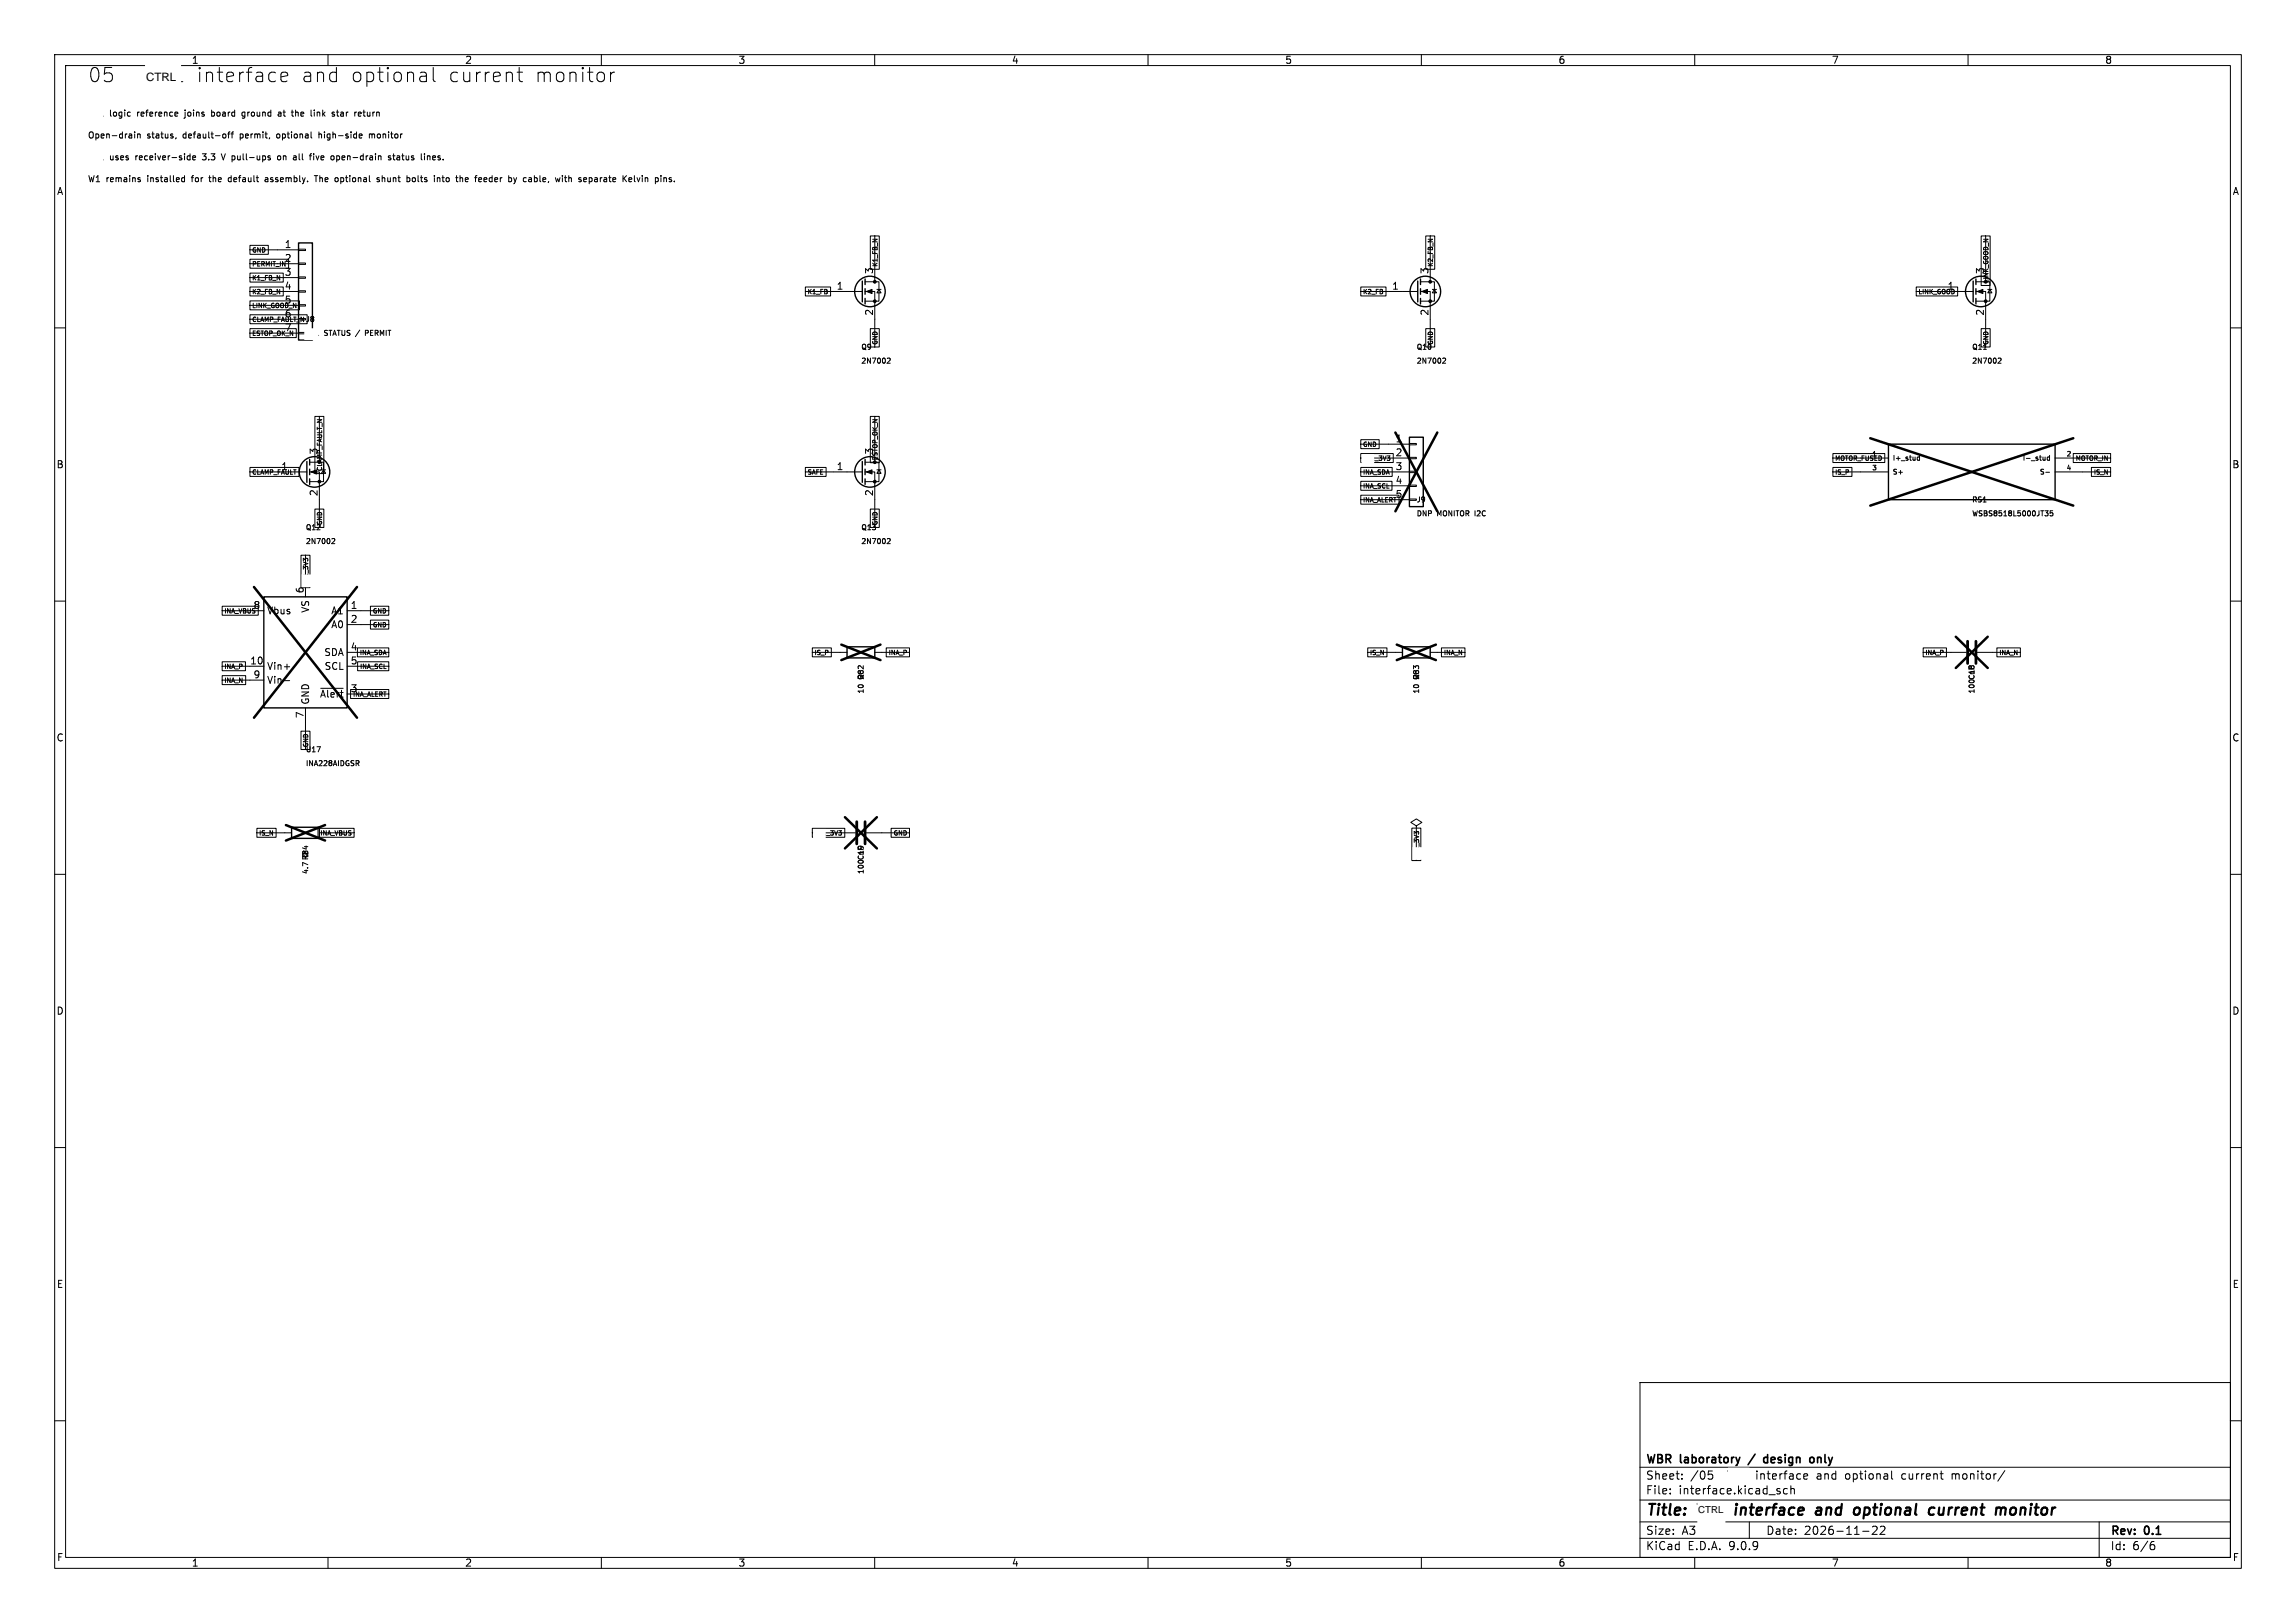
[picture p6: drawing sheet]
<svg xmlns="http://www.w3.org/2000/svg" width="420mm" height="297mm" viewBox="0 0 420 297" stroke-linecap="round" stroke-linejoin="round" font-family="sans-serif">
<defs><g id="words">
<g font-size="3.6">
<text x="16" y="15.3">05</text>
<text x="35.6" y="15.3">interface</text>
<text x="54.7" y="15.3">and</text>
<text x="63.7" y="15.3">optional</text>
<text x="81.4" y="15.3">current</text>
<text x="97.2" y="15.3">monitor</text>
</g>
<g font-size="2.8">
<text x="301" y="277.9">Title:</text>
<text x="318.3" y="277.9">interface</text>
<text x="333.9" y="277.9">and</text>
<text x="341.6" y="277.9">optional</text>
<text x="356.1" y="277.9">current</text>
<text x="369.1" y="277.9">monitor</text>
</g>
<g font-size="2.1">
<text x="26.7" y="14.9">CTRL</text>
<text x="301" y="268.2">WBR</text>
<text x="307.4" y="268.2">laboratory</text>
<text x="323.9" y="268.2">design</text>
<text x="333" y="268.2">only</text>
<text x="301" y="273.7">File:</text>
<text x="301" y="271">Sheet:</text>
<text x="307.1" y="273.7">interface.kicad_sch</text>
<text x="309.2" y="271">/05</text>
<text x="321.5" y="271">interface</text>
<text x="332.8" y="271">and</text>
<text x="338.1" y="271">optional</text>
<text x="348.6" y="271">current</text>
<text x="357.9" y="271">monitor/</text>
<text x="301" y="281.1">Size:</text>
<text x="307.6" y="281.1">A3</text>
<text x="323" y="281.1">Date:</text>
<text x="330" y="281.1">2026-11-22</text>
<text x="386" y="281.3">Rev:</text>
<text x="392.4" y="281.3">0.1</text>
<text x="301" y="283.9">KiCad</text>
<text x="308.7" y="283.9">E.D.A.</text>
<text x="316.3" y="283.9">9.0.9</text>
<text x="386" y="283.9">Id:</text>
<text x="390.1" y="283.9">6/6</text>
</g>
<g font-size="1.8">
<text x="35" y="11.9">1</text>
<text x="85" y="11.9">2</text>
<text x="135" y="11.9">3</text>
<text x="185" y="11.9">4</text>
<text x="235" y="11.9">5</text>
<text x="285" y="11.9">6</text>
<text x="335" y="11.9">7</text>
<text x="385" y="11.9">8</text>
<text x="10.3" y="35.9">A</text>
<text x="408.3" y="35.9">A</text>
<text x="52" y="45.5">1</text>
<text x="52" y="48">2</text>
<text x="52" y="50.5">3</text>
<text x="52" y="53.1">4</text>
<text x="153" y="53.1">1</text>
<text x="159.8" y="50.2" transform="rotate(-90 159.8 50.2)">3</text>
<text x="254.6" y="53.1">1</text>
<text x="261.4" y="50.2" transform="rotate(-90 261.4 50.2)">3</text>
<text x="356.2" y="53.1">1</text>
<text x="363" y="50.2" transform="rotate(-90 363 50.2)">3</text>
<text x="52" y="55.6">5</text>
<text x="52" y="58.2">6</text>
<text x="159.8" y="57.9" transform="rotate(-90 159.8 57.9)">2</text>
<text x="261.4" y="57.9" transform="rotate(-90 261.4 57.9)">2</text>
<text x="363" y="57.9" transform="rotate(-90 363 57.9)">2</text>
<text x="52" y="60.7">7</text>
<text x="58.2" y="83.3" transform="rotate(-90 58.2 83.3)">3</text>
<text x="159.8" y="83.3" transform="rotate(-90 159.8 83.3)">3</text>
<text x="255.2" y="81">1</text>
<text x="255.2" y="83.6">2</text>
<text x="10.3" y="85.9">B</text>
<text x="51.4" y="86.1">1</text>
<text x="153" y="86.1">1</text>
<text x="255.2" y="86.1">3</text>
<text x="255.2" y="88.6">4</text>
<text x="408.2" y="85.9">B</text>
<text x="58.2" y="90.9" transform="rotate(-90 58.2 90.9)">2</text>
<text x="159.8" y="90.9" transform="rotate(-90 159.8 90.9)">2</text>
<text x="255.2" y="91.2">5</text>
<text x="46.3" y="111.5">8</text>
<text x="48.8" y="112.6">Vbus</text>
<text x="55.6" y="108.7" transform="rotate(-90 55.6 108.7)">6</text>
<text x="56.7" y="112.2" transform="rotate(-90 56.7 112.2)">VS</text>
<text x="60.5" y="112.6">A1</text>
<text x="64.1" y="111.5">1</text>
<text x="60.5" y="115.2">A0</text>
<text x="64.1" y="114">2</text>
<text x="64.1" y="119.1">4</text>
<text x="45.7" y="121.7">10</text>
<text x="46.3" y="124.2">9</text>
<text x="48.8" y="122.8">Vin+</text>
<text x="48.8" y="125.3">Vin-</text>
<text x="59.2" y="120.2">SDA</text>
<text x="59.3" y="122.8">SCL</text>
<text x="64.1" y="121.7">5</text>
<text x="55.6" y="131.5" transform="rotate(-90 55.6 131.5)">7</text>
<text x="56.7" y="129" transform="rotate(-90 56.7 129)">GND</text>
<text x="58.4" y="127.9">~{Alert}</text>
<text x="64.1" y="126.7">3</text>
<text x="10.3" y="135.9">C</text>
<text x="408.2" y="135.9">C</text>
<text x="10.3" y="185.9">D</text>
<text x="408.2" y="185.9">D</text>
<text x="10.3" y="235.9">E</text>
<text x="408.3" y="235.9">E</text>
<text x="310.6" y="276.8">CTRL</text>
<text x="10.3" y="285.9">F</text>
<text x="35" y="286.9">1</text>
<text x="85" y="286.9">2</text>
<text x="135" y="286.9">3</text>
<text x="185" y="286.9">4</text>
<text x="235" y="286.9">5</text>
<text x="285" y="286.9">6</text>
<text x="335" y="286.9">7</text>
<text x="385" y="286.9">8</text>
<text x="408.3" y="285.9">F</text>
</g>
<g font-size="1.6">
<text x="20.1" y="21.5">logic</text>
<text x="25.3" y="21.5">reference</text>
<text x="34.2" y="21.5">joins</text>
<text x="39.3" y="21.5">board</text>
<text x="45.1" y="21.5">ground</text>
<text x="52" y="21.5">at</text>
<text x="54.7" y="21.5">the</text>
<text x="58.4" y="21.5">link</text>
<text x="62.5" y="21.5">star</text>
<text x="66.9" y="21.5">return</text>
<text x="16" y="25.5">Open-drain</text>
<text x="20.1" y="29.5">uses</text>
<text x="24.9" y="29.5">receiver-side</text>
<text x="26.9" y="25.5">status,</text>
<text x="33.6" y="25.5">default-off</text>
<text x="37.4" y="29.5">3.3</text>
<text x="41.2" y="29.5">V pull-ups</text>
<text x="44.3" y="25.5">permit,</text>
<text x="51.2" y="25.5">optional</text>
<text x="51.9" y="29.5">on</text>
<text x="55" y="29.5">all</text>
<text x="58.2" y="29.5">five</text>
<text x="59.1" y="25.5">high-side</text>
<text x="62.3" y="29.5">open-drain</text>
<text x="68.6" y="25.5">monitor</text>
<text x="73.1" y="29.5">status</text>
<text x="79.3" y="29.5">lines.</text>
<text x="16" y="33.5">W1</text>
<text x="19.4" y="33.5">remains</text>
<text x="27.1" y="33.5">installed</text>
<text x="35.5" y="33.5">for</text>
<text x="38.9" y="33.5">the</text>
<text x="42.6" y="33.5">default</text>
<text x="49.6" y="33.5">assembly.</text>
<text x="58.9" y="33.5">The</text>
<text x="62.8" y="33.5">optional</text>
<text x="70.7" y="33.5">shunt</text>
<text x="76.4" y="33.5">bolts</text>
<text x="81.7" y="33.5">into</text>
<text x="85.9" y="33.5">the</text>
<text x="89.6" y="33.5">feeder</text>
<text x="96" y="33.5">by</text>
<text x="98.9" y="33.5">cable,</text>
<text x="105.1" y="33.5">with</text>
<text x="109.5" y="33.5">separate</text>
<text x="117.8" y="33.5">Kelvin</text>
</g>
<g font-size="1.3">
<text x="55.8" y="59.1">J8</text>
<text x="59.3" y="61.7">STATUS /</text>
<text x="67.3" y="61.7">PERMIT</text>
<text x="157.4" y="64.2">Q9</text>
<text x="259" y="64.2">Q10</text>
<text x="360.6" y="64.2">Q11</text>
<text x="157.4" y="66.7">2N7002</text>
<text x="259" y="66.7">2N7002</text>
<text x="360.6" y="66.7">2N7002</text>
<text x="346.1" y="84.5">I+_stud</text>
<text x="346.1" y="87">S+</text>
<text x="259" y="94.7">DNP</text>
<text x="259" y="92.1">J9</text>
<text x="262.9" y="94.7">MONITOR</text>
<text x="270" y="94.7">I2C</text>
<text x="360.6" y="94.7">WSBS8518L5000JT35</text>
<text x="360.6" y="92.1">RS1</text>
<text x="55.8" y="97.2">Q12</text>
<text x="55.8" y="99.8">2N7002</text>
<text x="157.4" y="97.2">Q13</text>
<text x="157.4" y="99.8">2N7002</text>
<text x="158.2" y="124.5" transform="rotate(-90 158.2 124.5)">R82</text>
<text x="259.8" y="124.5" transform="rotate(-90 259.8 124.5)">R83</text>
<text x="361.4" y="123.4" transform="rotate(-90 361.4 123.4)">nF</text>
<text x="158.2" y="127.1" transform="rotate(-90 158.2 127.1)">10</text>
<text x="259.8" y="127.1" transform="rotate(-90 259.8 127.1)">10</text>
<text x="361.4" y="127.1" transform="rotate(-90 361.4 127.1)">100 C18</text>
<text x="55.8" y="137.9">U17</text>
<text x="55.8" y="140.4">INA228AIDGSR</text>
<text x="56.6" y="160.1" transform="rotate(-90 56.6 160.1)">4.7 R84</text>
<text x="158.2" y="160.1" transform="rotate(-90 158.2 160.1)">100 C19</text>
<text x="158.2" y="156.4" transform="rotate(-90 158.2 156.4)">nF</text>
</g>
<g font-size="1.2">
<text x="342.4" y="83.6">1</text>
<text x="377.9" y="83.6">2</text>
<text x="342.4" y="86.1">3</text>
<text x="377.9" y="86.1">4</text>
</g>
<g font-size="1.1">
<text x="46" y="46.4">GND</text>
<text x="46" y="51.5">K1_FB_N</text>
<text x="46" y="49">PERMIT_IN</text>
<text x="160.7" y="49" transform="rotate(-90 160.7 49)">K1_FB_N</text>
<text x="262.3" y="49" transform="rotate(-90 262.3 49)">K2_FB_N</text>
<text x="363.9" y="52" transform="rotate(-90 363.9 52)">LINK_GOOD_N</text>
<text x="46" y="56.6">LINK_GOOD_N</text>
<text x="46" y="59.1">CLAMP_FAULT_N</text>
<text x="46" y="54">K2_FB_N</text>
<text x="147.6" y="54">K1_FB</text>
<text x="249.2" y="54">K2_FB</text>
<text x="350.8" y="54">LINK_GOOD</text>
<text x="46" y="61.7">ESTOP_OK_N</text>
<text x="160.7" y="63.2" transform="rotate(-90 160.7 63.2)">GND</text>
<text x="262.3" y="63.2" transform="rotate(-90 262.3 63.2)">GND</text>
<text x="363.9" y="63.2" transform="rotate(-90 363.9 63.2)">GND</text>
<text x="249.2" y="82">GND</text>
<text x="46" y="87.1">CLAMP_FAULT</text>
<text x="59.1" y="86.4" transform="rotate(-90 59.1 86.4)">CLAMP_FAULT_N</text>
<text x="147.6" y="87.1">SAFE</text>
<text x="160.7" y="84.4" transform="rotate(-90 160.7 84.4)">ESTOP_OK_N</text>
<text x="249.2" y="87.1">INA_SDA</text>
<text x="249.2" y="89.6">INA_SCL</text>
<text x="251.2" y="84.5">_3V3</text>
<text x="335.6" y="84.5">MOTOR_FUSED</text>
<text x="335.6" y="87.1">IS_P</text>
<text x="379.5" y="84.5">MOTOR_IN</text>
<text x="382.8" y="87.1">IS_N</text>
<text x="249.2" y="92.1">INA_ALERT</text>
<text x="59.1" y="96.2" transform="rotate(-90 59.1 96.2)">GND</text>
<text x="160.7" y="96.2" transform="rotate(-90 160.7 96.2)">GND</text>
<text x="56.6" y="105.3" transform="rotate(-90 56.6 105.3)">_3V3</text>
<text x="40.9" y="112.5">INA_VBUS</text>
<text x="68" y="112.5">GND</text>
<text x="68" y="115">GND</text>
<text x="40.9" y="122.6">INA_P</text>
<text x="40.9" y="125.2">INA_N</text>
<text x="65.6" y="120.1">INA_SDA</text>
<text x="65.7" y="122.6">INA_SCL</text>
<text x="148.9" y="120.1">IS_P</text>
<text x="162.4" y="120.1">INA_P</text>
<text x="250.5" y="120.1">IS_N</text>
<text x="263.9" y="120.1">INA_N</text>
<text x="352.1" y="120.1">INA_P</text>
<text x="365.5" y="120.1">INA_N</text>
<text x="64.4" y="127.7">INA_ALERT</text>
<text x="56.6" y="136.9" transform="rotate(-90 56.6 136.9)">GND</text>
<text x="47.3" y="153.1">IS_N</text>
<text x="58.4" y="153.1">INA_VBUS</text>
<text x="150.9" y="153.1">_3V3</text>
<text x="163.3" y="153.1">GND</text>
<text x="259.8" y="155.2" transform="rotate(-90 259.8 155.2)">_3V3</text>
</g>
</g></defs>
<g fill="none" stroke="#000" stroke-width=".18">
<path d="M10 10h400v277h-400zM12 12h396v273h-396zM31.9 14.9h1.5M51.4 14.1l1.2-.3-.1-.5-.7-.1-.4 .4v1l.1 .2 .3 .1 .7-.1M60 10v2M77.1 13.2l.8 .1 .1 .3v1.3M78 14.8l-.9 .1M78 13.8l-.9 .2M79.2 12.3v2.3l.4 .3M94.6 13.2h1M95 12.3v2.3l.1 .2 .5 .1M110 10v2"/>
<path d="M110.4 13.5l.2 .2v.7l-.2 .3M111.7 13.2v1.7M112.4 13.2a.66 .66 0 0 0-.7 .5M160 10v2M210 10v2M260 10v2M310 10v2M360 10v2M18.2 21.3h.7M18.2 29.3h.7M23.7 20.5l.1 .1M23.8 21.2l-.1 .1"/>
<path d="M24.6 24.1v.1M24.6 24.5v.8M25.2 24.5v.8M25.2 24.6h.4v.7M25.4 32.9h.2l.1 .2-.4 .2M25.4 32.5l.2 .1M32.2 20.5l.3 .1v.2l-.5 .1M32.2 25.2l-.1 .2M32.5 21.2l-.3 .1M33.3 33.2h.5M33.8 32.6h-.5M33.8 32.1v1.2"/>
<path d="M34.3 29.2h.5M34.3 28.6h.5M34.8 28.1v1.2M35.2 28.9l.6-.1-.1-.2-.3-.1-.2 .2 .1 .5h.4M38.2 32.5h.4M38.3 32.1l.1 1.1M38.7 21.2l.3 .1M38.7 20.1v1.2M39 20.5l-.3 .1M40.5 28.1l.3 1.2M41 24.5l.3 .2v.5l-.3 .1M41.6 24.5h.5"/>
<path d="M42.1 24.1l-.3 .2v1M42.2 32.5h-.2l-.2 .2v.5l.4 .1M42.3 24.5h.4M42.7 24.1l-.3 .2v1M44.3 21.6h.4M44.7 20.5h-.2l-.2 .2v.5l.4 .1M48.5 32.6h.5v.7M49 32.8l-.5 .2 .1 .3 .4-.1M49.2 28.9h.2l.1 .2-.4 .2M49.2 28.5l.2 .1M50.8 24.5l-.2 .2v.3l.2 .3M50.8 28.6l.2-.1 .3 .1 .1 .4-.2 .2h-.4z"/>
<path d="M50.9 20.6h.5v.7M51.4 20.8l-.5 .2 .1 .3 .4-.1M54 28.5l.2 .2v.6M54.1 20.1v1.2M54.2 29.2l-.4 .1M54.2 28.8h-.4M54.2 20.5l-.1 .1M56.6 28.5h.4M56.9 28.1h.1M57.4 28.1v.1M57.4 28.5v.8M57.5 20.1v.1"/>
<path d="M57.5 20.5v.8M57.5 32.1h.6M57.8 32.1v1.2M58.3 24.1v1.2M58.8 24.6h-.5M61.5 20.5h.5M61.6 29.2l.3 .1M61.6 28.5v1.1M61.7 20.1v1l.3 .2M61.9 28.5l-.3 .1M65.6 21.2h.4M65.6 20.6l.3-.1 .2 .3-.6 .1"/>
<path d="M65.9 24.5l.3 .1v.2l-.5 .1M66.2 25.2l-.3 .1M66.4 20.5h.4M67.6 24.6l.3-.1 .1 .2M67.6 24.5v.8M68 24.7v.6M68.2 24.5l-.2 .2M69.4 32.6l-.3-.1-.1 .2v.1l.4 .1v.3h-.4M69.9 32.1v1.2M70.3 32.6h-.4M71.5 28.6l-.3-.1-.2 .2 .1 .1 .4 .1v.3h-.5M71.8 28.5h.5"/>
<path d="M72 28.1v1l.3 .2M76 32.7l-.2-.2-.4 .2 .1 .5 .3 .1 .2-.3M78.2 28.6h.4l.1 .7M78.2 28.5v.8M80.2 32.5l.3 .2v.6M80.8 32.5h.5M81 32.1v1l.3 .2M85.5 32.5l-.4 .2 .1 .5 .3 .1M85.6 32.8l-.5 .1M88.6 33.2h.4M88.6 32.6l.3-.1 .2 .3-.6 .1M98.1 32.5l.2 .2v.3l-.2 .3"/>
<path d="M103.2 32.5h.5M103.5 33.2l.2 .1M104 32.6h.5v.7M104 32.1v1.2M108.3 32.6v.6M109.1 32.5l-.3 .1M109.2 32.8h-.3l-.2 .2 .1 .2 .4 .1M116 33.1l.2 .2M116.5 32.5l.3 .8 .3-.8M122.4 32.8l.4 .1 .1 .2-.2 .2-.3-.1M122.4 32.6h.4M123.4 33.2v.1"/>
<path d="M45.7 50h6.1v1.6h-6.1zM45.7 55.1h9.1v1.6h-9.1zM45.7 57.6h10.5v1.6h-10.5zM45.7 44.9h3.4v1.6h-3.4zM45.7 47.4h7.1v1.7h-7.1zM45.7 52.5h6.1v1.7h-6.1zM45.7 53.3h8.9M45.7 45.7h8.9M45.7 48.3h8.9M45.7 50.8h8.9M45.7 55.9h8.9M45.7 58.4h8.9"/>
<path d="M54.6 45.6h1.3v.2h-1.3zM54.6 48.1h1.3v.3h-1.3zM54.6 50.7h1.3v.2h-1.3zM54.6 53.2h1.3v.3h-1.3zM54.6 55.8h1.3v.2h-1.3zM147.3 52.5h4.6v1.7h-4.6zM147.3 53.3h10.4M158.2 51.6h2.6v3.5h-2.6M158.2 53.3h1.8v10.2M159.2 43.2h1.6v6.1h-1.6zM160 43.2v8.4M160.4 53h.8"/>
<path d="M160.8 53l.4 .6h-.8zM248.9 52.5h4.6v1.7h-4.6zM248.9 53.3h10.4M259.8 51.6h2.6v3.5h-2.6M259.8 53.3h1.8v10.2M260.8 43.2h1.6v6.1h-1.6zM261.6 43.2v8.4M262 53h.8M262.4 53l.4 .6h-.8zM350.5 52.5h7.6v1.7h-7.6zM350.5 53.3h10.4M361.4 51.6h2.6v3.5h-2.6"/>
<path d="M361.4 53.3h1.8v10.2M362.4 43.2h1.6v9h-1.6zM363.2 43.2v7.6M363.6 53h.8M364 53l.4 .6h-.8zM10 60h2M45.7 60.1h8.5v1.7h-8.5zM45.7 61h8.9M54.6 60.8h1.3v.3h-1.3zM57.6 76.2h1.6v10.5h-1.6zM57.8 61.4h.5M57.9 60.6l.1-.2v1"/>
<path d="M58.4 76.2v7.6M66.8 60.9h.4M67.2 60.4h-.4v1M159.2 60.1h1.6v3.4h-1.6zM159.2 76.2h1.6v8.5h-1.6zM160 76.2v7.6M162.4 65.6l.3-.1 .1 .3-.5 .7h.5M260.8 60.1h1.6v3.4h-1.6zM264 65.6l.3-.1 .1 .3-.5 .7h.5M362.4 60.1h1.6v3.4h-1.6zM362.8 63.9h.6M365.6 65.6l.3-.1 .1 .3-.5 .7h.5"/>
<path d="M408 60h2M45.7 85.5h9v1.7h-9zM45.7 86.4h10.4M56.6 84.6h2.6v3.5h-2.6M56.6 86.4h1.8v10.1M57.6 93.2h1.6v3.3h-1.6zM60.8 98.6l.3-.1 .1 .3-.5 .7h.5M147.3 85.5h3.8v1.7h-3.8zM147.3 86.4h10.4M158.2 84.6h2.6v3.5h-2.6M158.2 86.4h1.8v10.1M159.2 93.2h1.6v3.3h-1.6z"/>
<path d="M160.4 86h.8M160.8 86l.4 .6h-.8zM162.4 98.6l.3-.1 .1 .3-.5 .7h.5M248.9 80.5h3.4v1.6h-3.4zM248.9 83h6v1.6h-6zM248.9 85.5h5.8v1.7h-5.8zM248.9 88.1h5.7v1.6h-5.7zM248.9 90.6h7v1.7h-7zM248.9 86.4h8.9M248.9 83.8h8.9M248.9 81.3h8.9M248.9 88.9h8.9"/>
<path d="M248.9 91.4h8.9M253.7 83.4h.5l-.2 .3M254.2 83.8v.4M257.8 81.2h1.3v.2h-1.3zM257.8 83.7h1.3v.2h-1.3zM257.8 86.2h1.3v.3h-1.3zM257.8 88.8h1.3v.2h-1.3zM257.8 91.3h1.3v.3h-1.3zM335.3 83h9.5v1.6h-9.5zM335.3 85.5h3.5v1.7h-3.5zM335.3 86.4h10.1M335.3 83.8h10.1"/>
<path d="M351.1 83.3v.9M351.1 83.7l-.2-.1-.2 .2 .1 .4h.3M370.2 83.3v.9M370.7 83.9h.6M371.6 84.3h.6M372.4 83.8l.4 .3-.1 .1h-.3M372.4 83.8h.1M372.8 83.7l-.3-.1-.1 .2M373.1 83.6h.3M373.2 83.3v.8l.2 .1M373.7 83.6v.6l.4-.1M373.8 85.9l-.4 .1a.38 .38 0 0 0 .4 .4l-.1 .3h-.4"/>
<path d="M374.1 93.5h.5l-.3 .3 .3 .1v.3l-.1 .2h-.3M374.1 83.6v.6M374.2 86.4h.7M374.9 83.7l-.3-.1-.1 .2 .1 .4h.3M374.9 83.3v.9M375.5 93.5h-.5v.4h.4l.1 .4h-.5M375.9 86.4h10.2M375.9 83.8h10.2M379.2 83h6.9v1.6h-6.9zM382.6 85.5h3.5v1.7h-3.5zM10 110h2M40.6 110.9h6.6v1.7h-6.6z"/>
<path d="M40.6 111.8h7.7M55.1 101.6h1.6v5.9h-1.6zM55.8 102.4l-.3-.2v.5M55.8 102.3l.2-.1 .3 .1M55.9 101.6v7.6M63.5 111.8h7.6M63.5 114.3h7.6M63.5 119.4h7.6M65.4 118.6h5.7v1.6h-5.7zM67.8 110.9h3.3v1.7h-3.3zM67.8 113.5h3.3v1.6h-3.3zM148.6 118.6h3.5v1.6h-3.5z"/>
<path d="M148.6 119.4h6.3M160 119.4h6.4M162.1 118.6h4.3v1.6h-4.3zM250.2 118.6h3.5v1.6h-3.5zM250.2 119.4h6.3M261.6 119.4h6.4M263.7 118.6h4.3v1.6h-4.3zM351.8 118.6h4.2v1.6h-4.2zM351.8 119.4h7.9M361.7 119.4h7.9M365.3 118.6h4.3v1.6h-4.3zM408 110h2"/>
<path d="M40.6 121.1h4.3v1.6h-4.3zM40.6 123.6h4.3v1.7h-4.3zM40.6 121.9h7.7M40.6 124.5h7.7M52 122h1M52 124.6h1M55.1 133.8h1.6v3.4h-1.6zM55.9 129.5v7.7M58.7 126h4.1M63.5 121.9h7.6M63.5 127h7.6M64.1 126.2h7v1.6h-7z"/>
<path d="M65.4 139.7l.3 .4M65.4 121.1h5.7v1.6h-5.7zM65.6 139.2v.4M10 160h2M47 151.6h3.5v1.6h-3.5zM47 152.4h6.3M58.2 151.6h6.6v1.6h-6.6zM59.7 152.4h5.1M148.6 151.6h5.9v1.6h-5.9zM148.6 152.4h7.9M153.4 152h.5l-.3 .3M153.9 152.4v.4"/>
<path d="M158.5 152.4h7.9M163 151.6h3.4v1.6h-3.4zM258.3 151.5h1.6v6h-1.6zM259 152.4l-.3-.2v.5M259.1 151.1l1-.6-1-.6-1 .6 1 .6v6.4M259.1 152.2h.3M408 160h2M10 210h2M408 210h2M300 253h108v32h-108zM10 260h2M300 278.5h108"/>
<path d="M300 274.5h108M300 268.5h108M305.5 273.2v.2M305.5 272.5v.1M307.7 270.5v.2M307.7 269.8v.1M312.7 269.8h.3l.3 .2-.1 .6-.5 .1M320 278.5v3M325.4 272.9l.3 .2-.3 .3M325.4 272.4l.2 .1M326.9 272.5l-.4-.1-.3 .3v.4l.2 .2h.5M327.6 272.5l.2-.1 .4 .1v.9"/>
<path d="M327.6 271.9v1.5M330.2 269.7l.4 .1 .1 .2-.8 .2M330.6 270.6l-.4 .1M343.3 279.4v.5l-.9 .9h1M344.7 279.4v.5l-.8 .9h.9M346 270.5l.2 .2M347.9 269.8v.7M357.1 269.7v1M357.3 269.7l-.2 .1M366.7 269.1l-1.3 1.9M384 278.5v6.5M408 260h2"/>
<path d="M60 285v2M110 285v2M160 285v2M210 285v2M260 285v2M300 281.5h108M310 285v2M340.7 280.2h1.2M360 285v2M393.6 282.7h.4l.2 .2-.1 .5-.5 .2M394 282.1l-.4 .1"/>
</g>
<path d="M310.5 275.2h1.2M317.6 275.9l-.2 1.3M332.3 276l.2-.1 .6 .1M333.2 276.3l-.7 .1a.4 .4 0 0 0-.4 .4 .4 .4 0 0 0 .3 .4l.7-.1M339.9 275.9l.3 .4-.2 .7M353.3 275.9l.6 .1M353.7 277.1l-.2 .1M354.7 275.9v1.2a.57 .57 0 0 0 .8-.1M368.5 275.9a.62 .62 0 0 0-.8 .4v.7a.52 .52 0 0 0 .8 .1" fill="none" stroke="#000" stroke-width=".4"/>
<path d="M321 266.1l-1.2 1.9M323.3 266.8l-.4-.1-.3 .3v.4l.2 .2h.5M331.2 266.8l.3-.1 .3 .3v.4l-.1 .2h-.5" fill="none" stroke="#000" stroke-width=".3"/>
<g fill="none" stroke="#000" stroke-width=".25">
<path d="M54.6 44.5h2.5v17.7h-2.5zM157.7 51.4v3.8M158.2 51.1v1M158.2 52.8v1M158.2 54.6v1M259.3 51.4v3.8M259.8 51.1v1M259.8 52.8v1M259.8 54.6v1M360.9 51.4v3.8M361.4 51.1v1M361.4 52.8v1"/>
<path d="M361.4 54.6v1M56.1 84.5v3.8M56.6 84.1v1M56.6 85.9v1M56.6 87.6v1M157.7 84.5v3.8M158.2 84.1v1M158.2 85.9v1M158.2 87.6v1M257.8 80h2.5v12.7h-2.5zM345.4 81.3h30.5v10.1h-30.5zM48.3 109.2h15.2v20.3h-15.2z"/>
<path d="M154.9 118.4h5.1v2h-5.1zM256.5 118.4h5.1v2h-5.1zM53.3 151.4h5.1v2h-5.1z"/>
<circle cx="159.1" cy="53.3" r="2.79"/>
<circle cx="260.7" cy="53.3" r="2.79"/>
<circle cx="362.3" cy="53.3" r="2.79"/>
<circle cx="57.5" cy="86.4" r="2.79"/>
<circle cx="159.1" cy="86.4" r="2.79"/>
</g>
<g fill="none" stroke="#000" stroke-width=".46">
<path d="M255.2 79.2l7.7 14.4M262.9 79.2l-7.7 14.4M342.1 80.2l37.1 12.3M379.2 80.2l-37.1 12.3M46.5 107.4l18.8 23.9M65.3 107.4l-18.8 23.9M153.9 118l7.2 2.8M161.1 118l-7.2 2.8M255.5 118l7.2 2.8M262.7 118l-7.2 2.8M357.8 116.5l5.8 5.7M363.6 116.5l-5.8 5.7"/>
<path d="M52.3 151l7.2 2.8M59.5 151l-7.2 2.8M154.6 149.5l5.8 5.8M160.4 149.5l-5.8 5.8"/>
</g>
<g fill="#000" stroke="#000" stroke-width=".18">
<path d="M158.5 53.3l1-.3v.7zM260.1 53.3l1-.3v.7zM361.7 53.3l1-.3v.7zM56.9 86.4l1-.4v.7zM158.5 86.4l1-.4v.7z"/>
<circle cx="160" cy="51.6" r=".25"/>
<circle cx="160" cy="55.1" r=".25"/>
<circle cx="261.6" cy="55.1" r=".25"/>
<circle cx="261.6" cy="51.6" r=".25"/>
<circle cx="363.2" cy="55.1" r=".25"/>
<circle cx="58.4" cy="88.1" r=".25"/>
<circle cx="160" cy="84.6" r=".25"/>
<circle cx="160" cy="88.1" r=".25"/>
</g>
<path d="M359.9 117.3v4.1M361.4 117.3v4.1M156.7 150.4v4M158.2 150.4v4" fill="none" stroke="#000" stroke-width=".51"/>
<g fill="#fff" stroke="#fff" stroke-width=".35">
<path d="M310.6 274.9h4.8v3.9h-4.8z"/>
<path d="M316.2 268.7h3.6v2.9h-3.6z"/>
<path d="M55.8 60.3h2.3v1.8h-2.3z"/>
<path d="M55.3 105.3h1.6v2h-1.6z"/>
<path d="M249.2 83.3h2v1.6h-2z"/>
<path d="M258.5 155.2h1.6v2h-1.6z"/>
<path d="M148.9 151.9h2v1.5h-2z"/>
<path d="M16 19.9h2.7v2.1h-2.7z"/>
<path d="M16 27.9h2.7v2.1h-2.7z"/>
<path d="M26.7 11.4h6.2v5h-6.2z"/>
</g>
<use href="#words"/>
</svg>
